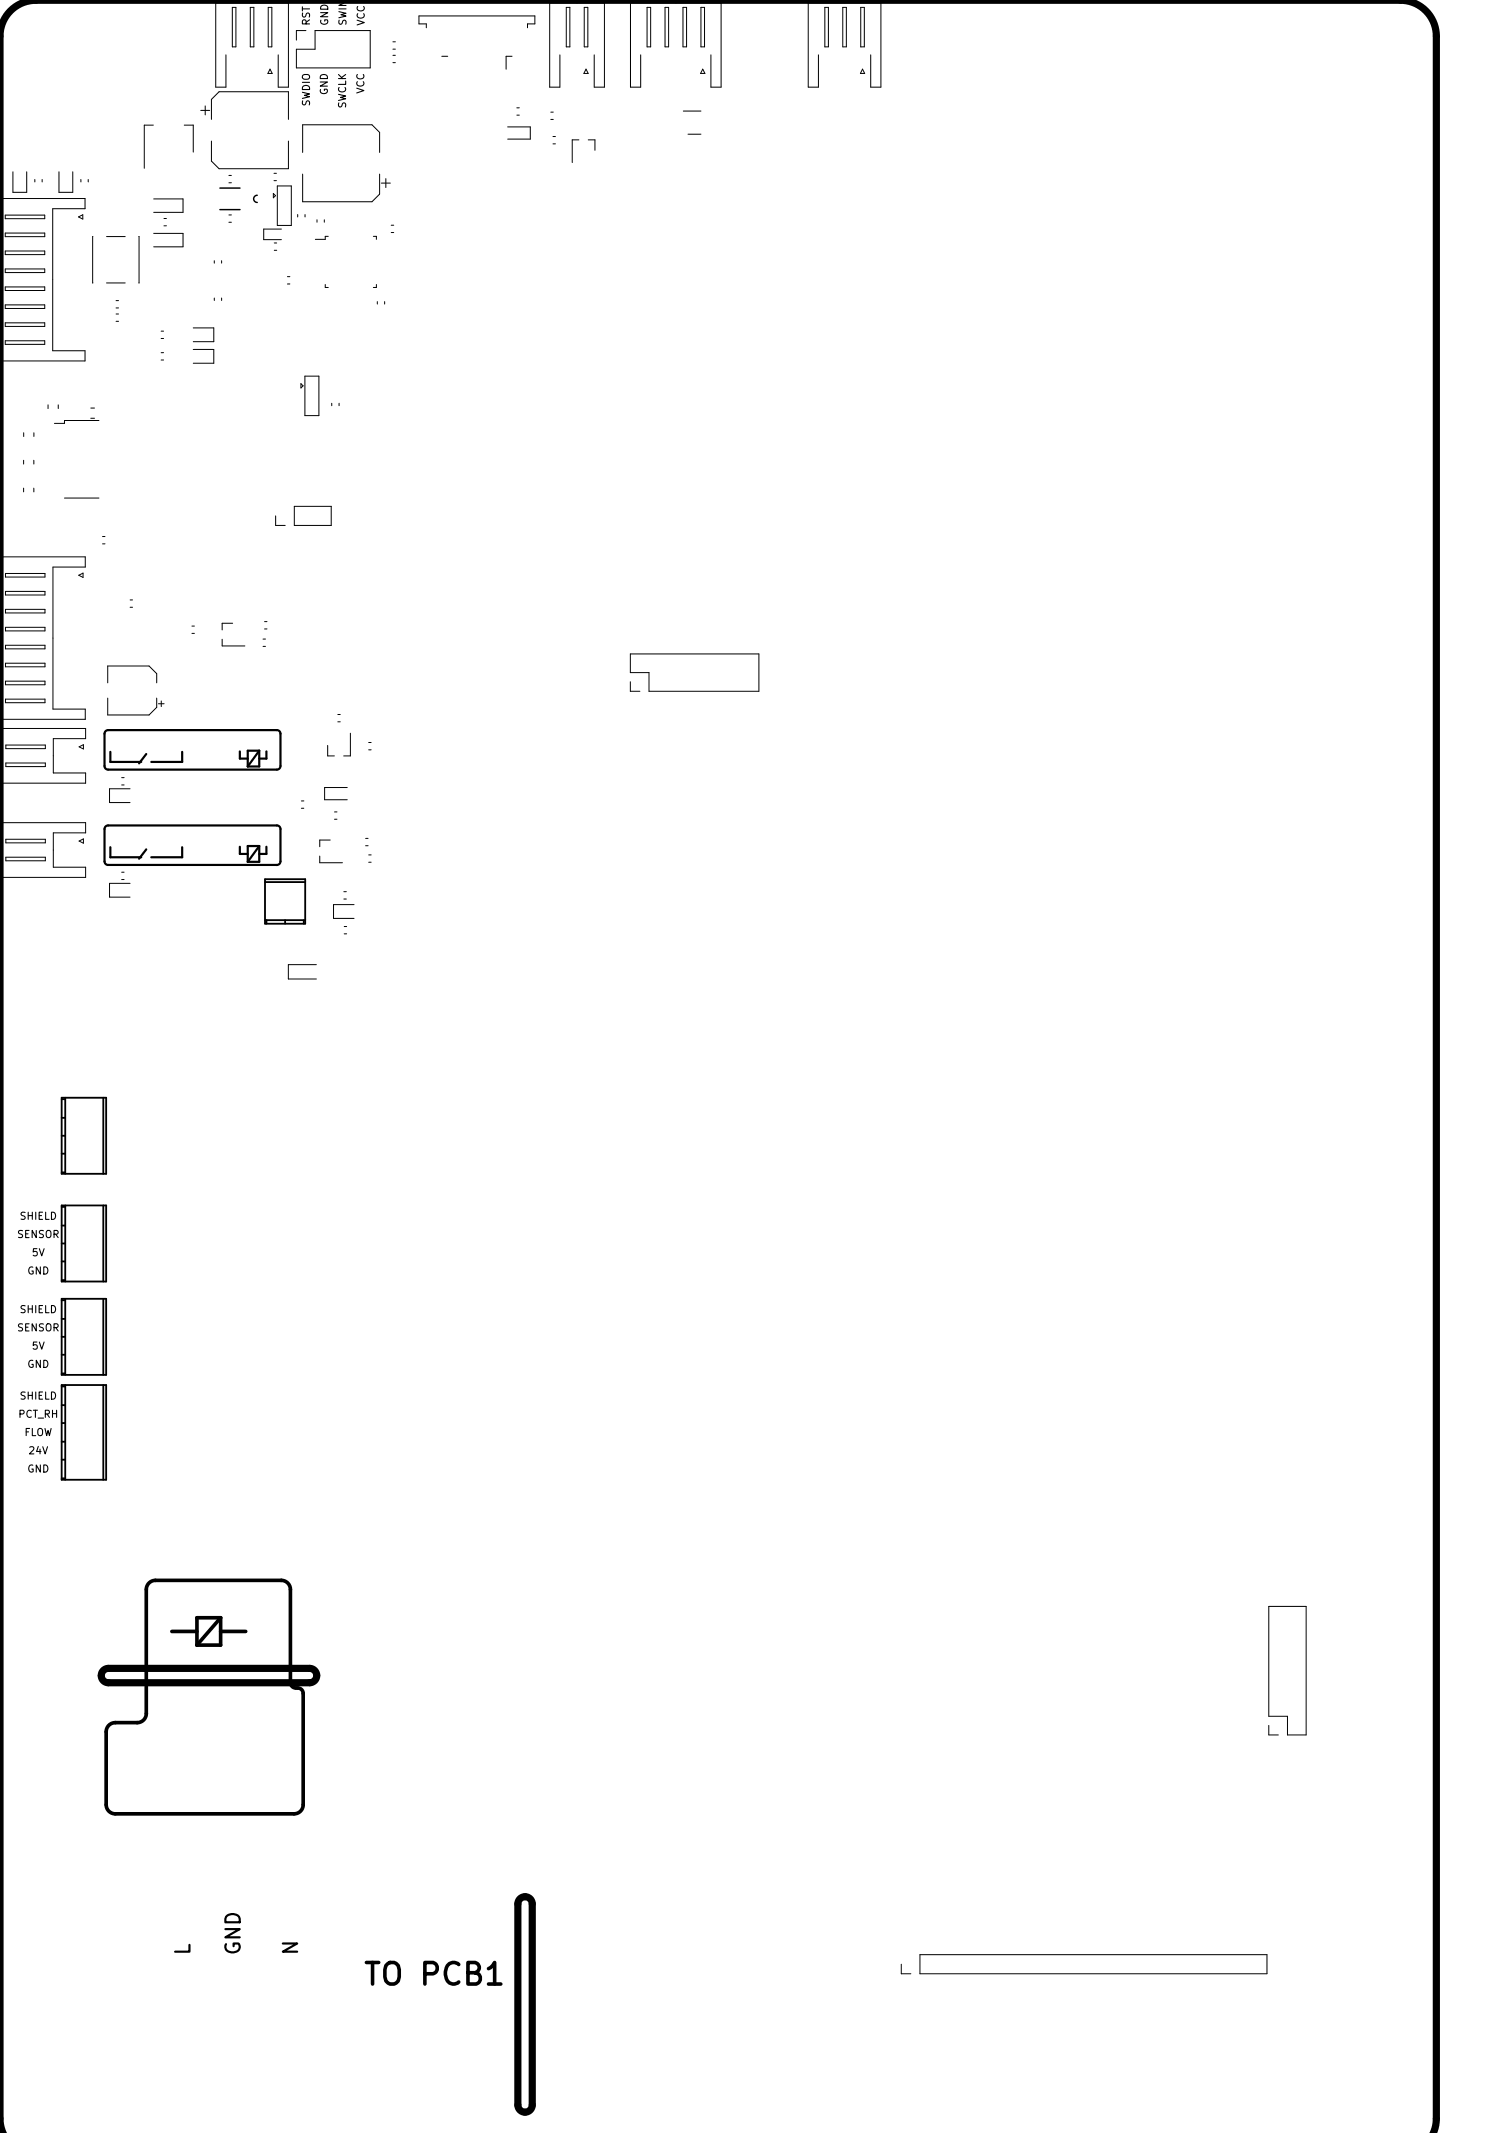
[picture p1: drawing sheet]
<svg xmlns="http://www.w3.org/2000/svg" width="210mm" height="297mm" viewBox="0 0 210 297" stroke-linecap="round" stroke-linejoin="round" font-family="sans-serif">
<defs><g id="words">
<text font-size="4.2" x="52.5" y="276.4">TO PCB1</text>
<g font-size="2.8">
<text x="26.5" y="272.3" transform="rotate(-90 26.5 272.3)">L</text>
<text x="33.5" y="272.3" transform="rotate(-90 33.5 272.3)">GND</text>
<text x="41.5" y="272.2" transform="rotate(-90 41.5 272.2)">N</text>
</g>
<g font-size="1.4">
<text x="43.2" y="3.6" transform="rotate(-90 43.2 3.6)">RST</text>
<text x="45.7" y="3.6" transform="rotate(-90 45.7 3.6)">GND</text>
<text x="48.2" y="3.6" transform="rotate(-90 48.2 3.6)">SWIM</text>
<text x="50.8" y="3.6" transform="rotate(-90 50.8 3.6)">VCC</text>
<text x="43.2" y="14.9" transform="rotate(-90 43.2 14.9)">SWDIO</text>
<text x="45.6" y="13.3" transform="rotate(-90 45.6 13.3)">GND</text>
<text x="48.2" y="15.2" transform="rotate(-90 48.2 15.2)">SWCLK</text>
<text x="50.7" y="13.1" transform="rotate(-90 50.7 13.1)">VCC</text>
<text x="2.4" y="172.4">SENSOR</text>
<text x="2.8" y="169.9">SHIELD</text>
<text x="3.8" y="177.5">GND</text>
<text x="4.5" y="174.9">5V</text>
<text x="2.4" y="185.4">SENSOR</text>
<text x="2.8" y="182.9">SHIELD</text>
<text x="3.8" y="190.5">GND</text>
<text x="4.5" y="187.9">5V</text>
<text x="2.5" y="197.4">PCT_RH</text>
<text x="2.8" y="194.9">SHIELD</text>
<text x="3.3" y="200">FLOW</text>
<text x="4.1" y="202.5">24V</text>
<text x="3.8" y="205.1">GND</text>
</g>
</g></defs>
<path d="M14.4 232.6l.4-.2 .3-.1h28a1 1 0 0 1 1 1 1 1 0 0 1-1 1h-28a1 1 0 0 1-.9-.6 1 1 0 0 1 .2-1.1zM72.4 264.4a1 1 0 0 1 1.1-.2 1 1 0 0 1 .6 .9v28a1 1 0 0 1-1 1 1 1 0 0 1-1-1v-28l.1-.3zM.4 297.1l-.3-1.2-.1-.9v-290a5 5 0 0 1 5-5h190a5 5 0 0 1 5 5v290l-.1 .9-.3 1.2" fill="none" stroke="#000" stroke-width="1"/>
<path d="M51 273.3h1.7" fill="none" stroke="#000" stroke-width=".5"/>
<g fill="none" stroke="#000" stroke-width=".14">
<path d="M21.3 17.4h-1.2v6M25.6 17.4h1.3v3.8M27.9 15.4h1.3M28.6 14.8v1.2M29.4 16.6v-2.8l1.1-1h9.7v3.8M29.4 19.6v2.8l1.1 1.1h9.7v-3.9M31.5 7.6v4.5h-1.5v-11.7h10.2v11.7h-1.5v-4.5M32.3 1h.6v5.5h-.6zM34.9 1h.4v5.5h-.4zM37.3 1h.6v5.5h-.6zM37.6 9.6l.3 .6h-.6zM42.6 4.3h-1.3v1.3"/>
<path d="M43.9 4.3h7.7v5.2h-10.3v-2.6h2.6zM54.7 6.8h.3M54.7 5.8h.3M54.7 7.7h.3M54.7 8.7h.3M59.4 3.9v-.6h-1.1v-1.1h16.2v1.1h-1v.6M61.5 7.8h.8M70.7 17.7h3.1v1.7h-3.1M71.3 7.8h-.8v1.8M72 15h.3M72 16h.3M76.7 16.6h.3"/>
<path d="M76.7 15.6h.3M77 19h.3M78 7.6v4.5h-1.5v-11.7h7.7v11.7h-1.5v-4.5M78.8 1h.6v5.5h-.6zM80.6 19.5h-.9v3.1M81.4 1h.4v5.5h-.4zM81.6 9.6l.3 .6h-.6zM81.9 19.5h.9v1.4M89.2 7.6v4.5h-1.4v-11.7h12.6v11.7h-1.4v-4.5M90.1 1h.5v5.5h-.5zM92.6 1h.5v5.5h-.5zM95.1 1h.5v5.5h-.5z"/>
<path d="M95.1 15.5h2.5M95.8 18.7h1.8M97.6 1h.5v5.5h-.5zM97.8 9.6l.3 .6h-.6zM114 7.6v4.5h-1.5v-11.7h10.2v11.7h-1.5v-4.5M114.8 1h.6v5.5h-.6zM117.4 1h.4v5.5h-.4zM119.8 1h.6v5.5h-.6zM120.1 9.6l.3 .6h-.6zM.1 27.6h11.7v1.5h-4.5v19.7h4.5v1.5h-11.7zM.7 30h5.5v.5h-5.5zM.7 32.5h5.5v.5h-5.5z"/>
<path d="M.7 35h5.5v.5h-5.5zM.7 37.5h5.5v.5h-5.5zM.7 40h5.5v.5h-5.5zM1.8 23.9v2.9h1.9v-2.9M4.8 25v.3M5.9 25v.3M8.2 23.9v2.9h1.9v-2.9M10.9 30.2l.6-.3v.6zM11.3 25v.3M12.3 25v.3M12.9 32.9v6.5M14.8 32.9h2.6"/>
<path d="M14.8 39.4h2.6M19.3 32.9v6.5M21.4 32.5h4.1v1.9h-4.1M21.4 27.7h4.1v1.9h-4.1M22.8 31.4h.4M22.8 30.4h.4M29.8 36.3v.3M30.9 36.3v.3M31.9 29.9h.3M31.9 31h.3M31.9 25.5h.3M31.9 24.4h.3"/>
<path d="M38.1 26.9l.3 .3-.3 .3zM38.1 25.2h.4M38.1 24.1h.4M38.2 33.8h.3M38.2 34.9h.3M38.6 25.9h2v5.5h-2zM39.2 31.9h-2.5v1.5h2.5M40 39.5h.4M40 38.5h.4M41.5 29.9v.3M42.1 21.2v-3.8h9.7l1.1 1v2.8M42.1 24.2v3.9h9.7l1.1-1.1v-2.8"/>
<path d="M42.5 29.9v.3M44.1 30.6v.3M45.2 30.6v.3M45.3 39.6v.4h.4M45.7 32.9h-.4v.4h-1.4M52 32.9h.4v.4M52.4 39.6v.4h-.4M53.1 25.5h1.2M53.7 24.9v1.2M54.5 32.4h.3M54.5 31.4h.3M77 20h.3"/>
<path d="M.7 42.5h5.5v.5h-5.5zM.7 45h5.5v.5h-5.5zM.7 47.5h5.5v.5h-5.5zM6.7 56.4v.5M8.1 56.4v.5M12.6 56.8h.6M12.6 58.2h.6M13.8 58.6h-4.8v.4h-1.4M16.2 42.9h.3M16.2 41.9h.3M16.2 43.7h.3M16.2 44.7h.3"/>
<path d="M22.4 49.1h.4M22.4 50.1h.4M22.4 47.1h.4M22.4 46.1h.4M26.9 45.7h2.9v1.9h-2.9M26.9 48.7h2.9v1.9h-2.9M29.8 41.5v.3M30.9 41.5v.3M41.9 53.4l.3 .3-.3 .3zM42.5 52.4h1.9v5.5h-1.9zM46.2 56.2v.3M47.2 56.2v.3"/>
<path d="M52.5 42v.3M53.6 42v.3M.2 77.5h11.7v1.5h-4.5v19.7h4.5v1.5h-11.7zM.8 79.9h5.5v.5h-5.5zM3.3 64.1v.5M3.3 68v.5M3.3 60.3v.5M4.7 64.1v.5M4.7 68v.5M4.7 60.3v.5M9 69.4h4.8M14.3 75.7h.3"/>
<path d="M14.3 74.7h.3M38.4 71.8v1.4h1.3M41 70.5h5.1v2.7h-5.1zM.8 82.4h5.5v.5h-5.5zM.8 84.9h5.5v.5h-5.5zM.8 87.4h5.5v.5h-5.5zM.8 89.9h5.5v.5h-5.5zM.8 92.4h5.5v.5h-5.5zM.8 94.9h5.5v.5h-5.5zM.8 97.4h5.5v.5h-5.5zM11 80.1l.6-.3v.6zM15 95.1v-2.4h5.8l1 1.1v1.3"/>
<path d="M15 97.2v2.4h5.8l1-1.1v-1.3M18.1 84.6h.4M18.1 83.5h.4M22.1 98h.7M22.5 97.6v.8M26.7 87.2h.4M26.7 88.2h.4M30.9 89v1h3.2M32.4 86.8h-1.5v.9M36.6 90h.4M36.6 89h.4M36.8 86.6h.4"/>
<path d="M36.8 87.6h.4M47 99.5h.4M87.8 91.1h17.9v5.2h-15.3v-2.6h-2.6zM87.8 94.9v1.4h1.3M.2 101.4h11.7v1.5h-4.5v4.7h4.5v1.5h-11.7zM.2 114.6h11.7v1.4h-4.5v4.8h4.5v1.4h-11.7zM.8 103.8h5.5v.5h-5.5zM.8 106.3h5.5v.5h-5.5zM.8 116.9h5.5v.5h-5.5zM.8 119.4h5.5v.5h-5.5zM11 104l.6-.3v.6zM11 117.1l.6-.3v.6z"/>
<path d="M16.9 108.3h.4M16.9 109.3h.4M18.1 109.8h-2.8v2h2.8M42 111.5h.3M42 112.6h.3M44.5 119.2v.9h3.2M45.6 103.8v1.5h1M46 117h-1.5v.9M46.6 113.1h.3M46.6 114.1h.3M47 100.5h.4M48.3 109.7h-3.1v1.7h3.1"/>
<path d="M48.8 102.1v3.2h-.9M50.9 117.8h.4M50.9 116.8h.4M51.3 104.4h.4M51.3 103.4h.4M51.3 119.1h.4M16.9 121.5h.4M16.9 122.5h.4M18.1 123h-2.8v1.9h2.8M44 134.3h-3.8v2h3.8M47.9 125.2h.3M47.9 124.2h.3"/>
<path d="M47.9 129h.4M47.9 130h.4M49.3 126h-2.9v1.9h2.9M51.3 120.1h.4M176.7 223.7h5.2v17.9h-2.6v-2.6h-2.6zM176.7 240.3v1.3h1.3M125.5 273.5v1.4h1.3M128.1 272.2h48.3v2.7h-48.3z"/>
</g>
<path d="M20.7 220.5l.5-.3 .4-.1h17.6a1.27 1.27 0 0 1 1.2 1.3v12.9a.76 .76 0 0 0 .8 .8h.3a.76 .76 0 0 1 .7 .7v15.5a1.27 1.27 0 0 1-1.3 1.3h-24.8a1.27 1.27 0 0 1-1.3-1.3v-10.1a1.27 1.27 0 0 1 1.3-1.3h3a1.27 1.27 0 0 0 1.3-1.3v-17.2l.1-.6zM23.9 227.2h3.5M30.7 225.3v3.8h-3.3M30.7 225.3h-3.3v3.8M30.7 225.3l-3.3 3.8M30.7 227.2h3.5" fill="none" stroke="#000" stroke-width=".51"/>
<g fill="none" stroke="#000" stroke-width=".25">
<path d="M36.9 128.1h5.6M36.9 122.8h5.6M36.9 122.4h5.6v6.2h-5.6zM37.1 128.1v.5M39.7 128.1v.5M42.3 128.1v.5M8.6 152.9v10.6h6.2v-10.6M8.6 158.2h.5M8.6 153.1h.5M8.6 155.7h.5M8.6 152.9h6.2M9.1 152.9v10.6"/>
<path d="M14.4 152.9v10.6M8.6 167.9h6.2v10.6h-6.2zM8.6 175.7h.5M8.6 173.2h.5M8.6 168.1h.5M8.6 178.3h.5M8.6 170.7h.5M8.6 160.7h.5M8.6 163.3h.5M9.1 167.9v10.6M14.4 167.9v10.6M8.6 180.9h6.2v10.6h-6.2z"/>
<path d="M8.6 192.9h6.2v13.2h-6.2zM8.6 183.7h.5M8.6 191.3h.5M8.6 181.1h.5M8.6 186.2h.5M8.6 188.7h.5M8.6 198.2h.5M8.6 193.1h.5M8.6 195.7h.5M9.1 180.9v10.6M9.1 192.9v13.2M14.4 180.9v10.6"/>
<path d="M14.4 192.9v13.2M8.6 203.3h.5M8.6 200.8h.5M8.6 205.9h.5"/>
</g>
<g fill="none" stroke="#000" stroke-width=".3">
<path d="M14.7 115.1l.4-.1h23.5a.5 .5 0 0 1 .5 .5v4.5a.5 .5 0 0 1-.5 .5h-23.5a.5 .5 0 0 1-.5-.5v-4.5zM14.7 101.8l.4-.1h23.5a.5 .5 0 0 1 .5 .5v4.5a.5 .5 0 0 1-.5 .5h-23.5a.5 .5 0 0 1-.5-.5v-4.5zM15.4 118v1.4h4.3M15.4 104.7v1.4h4.3M20.4 118.3l-1 1.3M20.4 105l-1 1.3M25.4 104.7v1.4h-4.3M25.4 118v1.4h-4.3M33.4 104.6v1h1.1M33.4 117.9v1h1.1M36.1 117.8l-1.6 2.2M36.1 117.8h-1.6v2.2"/>
<path d="M36.1 104.5h-1.6v2.2M36.1 117.8v2.2h-1.6M36.1 104.5v2.2h-1.6M36.1 104.5l-1.6 2.2M37.1 104.6v1h-1M37.1 117.9v1h-1"/>
</g>
<path d="M30.6 26.2h2.8M30.6 29.2h2.8M35.8 27.2a.5 .5 0 0 0-.5 .5 .5 .5 0 0 0 .5 .5" fill="none" stroke="#000" stroke-width=".2"/>
<use href="#words"/>
</svg>
